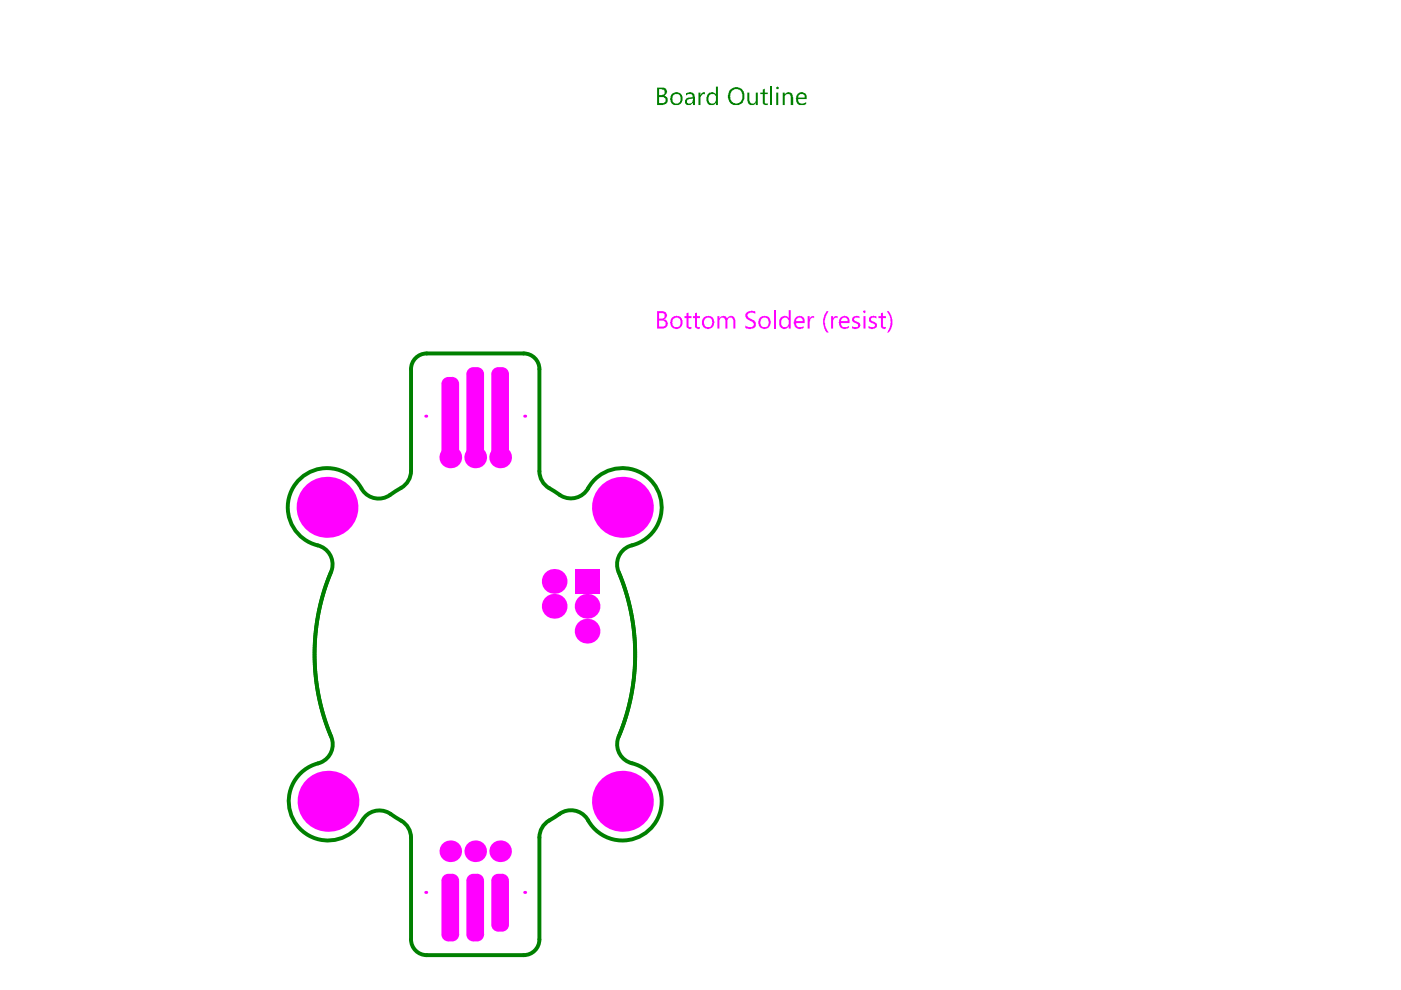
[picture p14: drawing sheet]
<svg xmlns="http://www.w3.org/2000/svg" width="297mm" height="210mm" viewBox="0 0 297 210" stroke-linecap="round" stroke-linejoin="round" font-family="sans-serif">
<path d="M87.1 78.3v21.5M90.5 74.9h20.5M114.4 78.3v21.6M70.2 121.3l-1.6 4.3-1 4.2-.7 4.6-.2 4.3 .2 4.7 .7 4.3 1 4.2 1.6 4.3M131.2 121.3l1.4 4 1.2 4.5 .7 4.6 .2 4.3-.3 4.7-.6 4.3-1.1 4.2-1.5 4.3M87.1 177.6v21.6M114.4 177.6v21.6M90.5 202.5h20.5" fill="none" stroke="#008000" stroke-width=".83"/>
<g fill="#008000">
<path d="M148.1 19.6h.4v.6l.2-.5 .7-.2 .1 .6a.66 .66 0 0 0-.8 0 .66 .66 0 0 0-.2 .7v1.5h-.4z"/>
<path d="M158.4 19.6h.5v1.5a.7 .7 0 0 0 .7 .9 .7 .7 0 0 0 .6-.9v-1.5h.5v2.7h-.5v-.4a.99 .99 0 0 1-1.1 .3 .99 .99 0 0 1-.7-1z"/>
<path d="M161.7 19l.4-.2v.8h.7v.4h-.7v1.4a.38 .38 0 0 0 .2 .6 .38 .38 0 0 0 .5-.1v.4h-.2a.57 .57 0 0 1-.8-.3l-.1-2h-.5v-.4h.5z"/>
<path d="M139.7 18.9v1.3h.6a.63 .63 0 0 0 .6-.7 .63 .63 0 0 0-.6-.6zM139.7 20.6v1.3h.7a.65 .65 0 0 0 .7-.7 .65 .65 0 0 0-.8-.6zM139.3 18.6h1.1a.87 .87 0 0 1 1 .6 .87 .87 0 0 1-.6 1.1 .95 .95 0 0 1 .8 1 .95 .95 0 0 1-.9 .9l-1.4 .1z"/>
<path d="M142.7 20.3a1.07 1.07 0 0 0 .8 1.7 1.11 1.11 0 0 0 .9-.9 1.11 1.11 0 0 0-.5-1.1h-.8zM142.4 20a1.38 1.38 0 0 1 1.9-.1 1.38 1.38 0 0 1 .1 2 1.29 1.29 0 0 1-1.7 .3 1.29 1.29 0 0 1-.5-1.6z"/>
<path d="M145.8 21.1a.58 .58 0 0 0 .3 .9 .58 .58 0 0 0 .7-.6l.1-.5zM145.4 19.7l.4-.1a1.06 1.06 0 0 1 1.6 1v1.7h-.5v-.4a1.06 1.06 0 0 1-1.7 0v-.7l.2-.3 .5-.2 1-.1-.1-.1a.69 .69 0 0 0-.5-.6 .69 .69 0 0 0-.7 .3l-.2 .1z"/>
<path d="M150 20.1a1.02 1.02 0 0 1 1.1-.6l.7 .5v-1.6h.4v3.9h-.4v-.4a1.2 1.2 0 0 1-1.6 .2 1.2 1.2 0 0 1-.4-1.5zM150.3 20.3a1.1 1.1 0 0 0 .6 1.7h.4l.4-.4 .1-.9a.82 .82 0 0 0-.6-.7 .82 .82 0 0 0-.9 .3z"/>
<path d="M155.1 19.4a2.05 2.05 0 0 0 .4 2.5 1.53 1.53 0 0 0 1.6-.5 1.53 1.53 0 0 0 .2-1.8 1.28 1.28 0 0 0-2.2-.2zM154.6 19.2a1.82 1.82 0 0 1 2.3-.5 1.82 1.82 0 0 1 .9 2.2v.1a1.77 1.77 0 0 1-2.2 1.3 1.77 1.77 0 0 1-1.2-2.3z"/>
</g>
<path d="M163.5 18.4v3.9" fill="none" stroke="#008000" stroke-width=".42"/>
<g fill="#008000">
<path d="M166 19.6h.4v.5a.88 .88 0 0 1 1-.6 .88 .88 0 0 1 .7 1l.1 1.8h-.6v-1.5a.66 .66 0 0 0-.6-.9 .66 .66 0 0 0-.6 .9v1.5h-.4z"/>
<path d="M164.5 18.7a.3 .3 0 0 1 .6 0 .3 .3 0 0 1-.6 0zM164.6 19.6h.4v2.7h-.4z"/>
<path d="M169.3 20.2l-.1 .5h1.4a.7 .7 0 0 0-.4-.8 .7 .7 0 0 0-.9 .3zM169.1 19.8a1.12 1.12 0 0 1 1.2-.2 1.12 1.12 0 0 1 .7 1v.4h-1.8a.94 .94 0 0 0 .6 .9 .94 .94 0 0 0 1.1-.3l-.1 .5a1.68 1.68 0 0 1-1.8-.1 2.22 2.22 0 0 1 0-1.9z"/>
</g>
<path d="M90.5 74.9a3.3 3.3 0 0 0-3.4 3.4M111 74.9a3.3 3.3 0 0 1 3.4 3.4M87.1 99.8a4.5 4.5 0 0 1-2.8 4.1l-.4 .3a5.1 5.1 0 0 1-5.3 1.1 5.5 5.5 0 0 1-2.4-2.5 8.4 8.4 0 0 0-14 .4 8.4 8.4 0 0 0 5.9 12.7 4.2 4.2 0 0 1 2.1 5.4M114.4 99.9a4.5 4.5 0 0 0 2.9 4.1 5.5 5.5 0 0 0 5.2 1.4 5.1 5.1 0 0 0 2.8-2.8 8.3 8.3 0 0 1 13.8 .7 8.3 8.3 0 0 1-5.7 12.5 4.2 4.2 0 0 0-2.2 5.5M70.2 156.2a4.3 4.3 0 0 1-3.6 5.9 8.4 8.4 0 0 0-3.1 13.5 8.4 8.4 0 0 0 13.7-2.3 4.4 4.4 0 0 1 6.5-.1 5.7 5.7 0 0 1 3.3 3.2l.1 1.2M131.2 156.2a4.2 4.2 0 0 0 2.8 5.6 8.3 8.3 0 0 1 4.4 13.4 8.3 8.3 0 0 1-13.9-1.6 4.4 4.4 0 0 0-6.7-.5 5.7 5.7 0 0 0-3.3 3.2l-.1 1.3M87.1 199.2a3.3 3.3 0 0 0 3.4 3.3M114.4 199.2a3.3 3.3 0 0 1-3.4 3.3" fill="none" stroke="#008000" stroke-width=".83"/>
<g fill="#f0f">
<path d="M145.6 66.4l.4-.1v.7h.6v.4h-.6v1.6a.37 .37 0 0 0 .2 .4 .37 .37 0 0 0 .4-.1l-.1 .4a.51 .51 0 0 1-.7-.1l-.2-.3v-1.9h-.5v-.4h.5z"/>
<path d="M147.4 66.4l.4-.1v.7h.6v.4h-.6v1.6a.37 .37 0 0 0 .2 .4 .37 .37 0 0 0 .4-.1l-.1 .4a.51 .51 0 0 1-.7-.1l-.2-.3v-1.9h-.5v-.4h.5z"/>
<path d="M152.1 67h.4l.1 .4a.81 .81 0 0 1 .8-.4 .81 .81 0 0 1 .7 .6 .94 .94 0 0 1 .9-.6 .94 .94 0 0 1 .8 .6l.1 2.1h-.4v-1.5a.66 .66 0 0 0-.6-.9 .66 .66 0 0 0-.7 .9v1.5h-.4v-1.6a.65 .65 0 0 0-.7-.8 .65 .65 0 0 0-.6 .9v1.5h-.4z"/>
<path d="M158.1 66.4a1.93 1.93 0 0 1 2-.3v.4a1.11 1.11 0 0 0-1.7 .3l.3 .5 .2 .1a1.92 1.92 0 0 1 1.3 1.2 1.09 1.09 0 0 1-1.1 1.2l-1.1-.2v-.6a1.27 1.27 0 0 0 1.8-.1v-.1a1.43 1.43 0 0 0-1-.9 1.14 1.14 0 0 1-.7-1.5z"/>
<path d="M139.7 66.4v1.2h.6a.58 .58 0 0 0 .6-.6 .58 .58 0 0 0-.6-.6zM139.7 68v1.2h.7a.65 .65 0 0 0 .7-.7 .65 .65 0 0 0-.8-.5zM139.3 66h1.1a.93 .93 0 0 1 1 .7 .93 .93 0 0 1-.6 1.1 .88 .88 0 0 1 .7 .5 .88 .88 0 0 1-.2 .9l-.1 .3-.5 .2h-1.4z"/>
<path d="M142.7 67.7l-.1 .4a.92 .92 0 0 0 .8 1.3 .92 .92 0 0 0 .9-1.3 .9 .9 0 0 0-.7-.7 .9 .9 0 0 0-.9 .3zM142.1 68.4a1.37 1.37 0 0 1 2.7 0 1.37 1.37 0 0 1-2.7 0z"/>
<path d="M149.4 67.8a1.02 1.02 0 0 0-.1 1.1 1.02 1.02 0 0 0 1 .4 .93 .93 0 0 0 .8-.9v-.1a.91 .91 0 0 0-.6-.9 .91 .91 0 0 0-1 .3zM149.1 67.3a1.36 1.36 0 0 1 1.6-.2 1.36 1.36 0 0 1 .8 1.4 1.35 1.35 0 0 1-1.9 1.1 1.35 1.35 0 0 1-.5-2.2z"/>
<path d="M161.3 67.8v.1a1 1 0 0 0 .2 1.2 1 1 0 0 0 1.2 .1 1.27 1.27 0 0 0-.1-1.8l-.8-.1zM161.1 67.3a1.36 1.36 0 0 1 1.8-.1 1.36 1.36 0 0 1 .3 1.8l-.1 .2a1.28 1.28 0 0 1-1.4 .5 1.28 1.28 0 0 1-.9-1.2l.1-.8z"/>
</g>
<path d="M164.3 65.8v3.9" fill="none" stroke="#f0f" stroke-width=".42"/>
<g fill="#f0f">
<path d="M171.2 67h.5v.6l.1-.3a.64 .64 0 0 1 .8-.3l-.1 .4a.37 .37 0 0 0-.4 0 .37 .37 0 0 0-.2 .3l-.2 .5v1.5h-.5z"/>
<path d="M175.3 66h.4a3.7 3.7 0 0 0-.3 4l.3 .5h-.4a3.8 3.8 0 0 1 0-4.5z"/>
<path d="M176.2 67h.4v.6l.2-.5 .8-.1v.4a.7 .7 0 0 0-.8 .2 .7 .7 0 0 0-.2 .7v1.4h-.4z"/>
<path d="M180.8 67.3l.4-.3 .5-.1 .5 .2v.5a.63 .63 0 0 0-.7-.3 .63 .63 0 0 0-.4 .6l.2 .2a1.37 1.37 0 0 1 1.1 .9 1.3 1.3 0 0 1-1.8 .6v-.5l.7 .2a.41 .41 0 0 0 .6-.2 .41 .41 0 0 0-.4-.5v-.1a.75 .75 0 0 1-.8-.3 .75 .75 0 0 1 .1-.9z"/>
<path d="M184.2 67.3l.5-.3 .5-.1 .6 .2v.5l-.5-.3a.46 .46 0 0 0-.7 .4 .46 .46 0 0 0 .6 .5 .79 .79 0 0 1 .7 .8 .79 .79 0 0 1-.8 .8l-1-.2v-.5l.7 .2a.47 .47 0 0 0 .5 0 .47 .47 0 0 0 .1-.6l-.2-.1a.98 .98 0 0 1-1-1.3z"/>
<path d="M186.8 66.4l.4-.1v.7h.6v.4h-.6v1.6a.37 .37 0 0 0 .2 .4 .37 .37 0 0 0 .4-.1v.4h-.5a.58 .58 0 0 1-.5-.8v-1.5h-.6v-.4h.6z"/>
<path d="M188 66h.4a3.5 3.5 0 0 1 0 4.5h-.4a3.2 3.2 0 0 0 .8-2.5l-.1-.9z"/>
<path d="M165.4 67.4a1.08 1.08 0 0 1 1.7-.2l.1 .2v-1.6h.4v3.9h-.4v-.5a1.17 1.17 0 0 1-1.5 .3 1.17 1.17 0 0 1-.5-1.4zM165.8 67.6a1.17 1.17 0 0 0 .5 1.7 .76 .76 0 0 0 .9-.8v-.4a.83 .83 0 0 0-1.4-.5z"/>
<path d="M168.8 67.8v.3h1.4a.71 .71 0 0 0-.6-.8 .71 .71 0 0 0-.8 .5zM168.5 67.6a1.11 1.11 0 0 1 1-.7 1.11 1.11 0 0 1 1 .7l.1 .9h-1.8a.74 .74 0 0 0 .3 .8 .74 .74 0 0 0 .8 0l.5-.2v.4a1.28 1.28 0 0 1-1.6 0 1.28 1.28 0 0 1-.4-1.5z"/>
<path d="M178.4 67.7l-.1 .4h1.4a.69 .69 0 0 0-.5-.7 .69 .69 0 0 0-.8 .3zM178 67.6a1.3 1.3 0 0 1 1.8-.4l.3 .6v.7h-1.8a.9 .9 0 0 0 .5 .9 .9 .9 0 0 0 1-.2l.2-.1a.73 .73 0 0 1-.7 .7 1.43 1.43 0 0 1-1.3-2.1z"/>
<path d="M183 66a.27 .27 0 0 1 .3-.2 .27 .27 0 0 1 .2 .3 .27 .27 0 0 1-.3 .3 .27 .27 0 0 1-.2-.3zM183.1 67h.4v2.7h-.4z"/>
<path d="M100.3 96.3v1.5zM98.9 96.3h1.4v1.5a1.46 1.46 0 0 1-1.4-1.5z"/>
<path d="M101.2 96.3h1.4zM101.2 96.3h1.4a1.46 1.46 0 0 1-1.4 1.5z"/>
<path d="M101.2 77.8v1.5zM101.2 77.8a1.46 1.46 0 0 1 1.4 1.5h-1.4z"/>
<path d="M98.9 79.3h1.4zM99.2 78.4l.7-.5 .4-.1v1.5h-1.4z"/>
<path d="M105.6 96.3v1.5zM104.2 96.3h1.4v1.5a1.46 1.46 0 0 1-1.4-1.5z"/>
<path d="M106.5 96.3h1.4zM106.5 96.3h1.4a1.46 1.46 0 0 1-1.4 1.5z"/>
<path d="M106.5 77.8v1.5zM106.5 77.8a1.46 1.46 0 0 1 1.4 1.5h-1.4z"/>
<path d="M104.2 79.3h1.4zM104.4 78.4l.8-.5 .4-.1v1.5h-1.4z"/>
<path d="M95.1 96.3v1.5zM93.6 96.3h1.5v1.5a1.46 1.46 0 0 1-1.5-1.5z"/>
<path d="M95.9 96.3h1.4zM95.9 96.3h1.4a1.46 1.46 0 0 1-1.4 1.5z"/>
<path d="M95.9 79.9v1.5zM95.9 79.9a1.46 1.46 0 0 1 1.4 1.5h-1.4z"/>
<path d="M93.6 81.4h1.5zM93.9 80.5l.7-.5 .5-.1v1.5h-1.5z"/>
<path d="M100.3 198.1v1.5zM98.9 198.1h1.4v1.5a1.46 1.46 0 0 1-1.4-1.5z"/>
<path d="M101.2 198.1h1.4zM101.2 198.1h1.4a1.46 1.46 0 0 1-1.4 1.5z"/>
<path d="M101.2 185.3v1.4zM101.2 185.3a1.46 1.46 0 0 1 1.4 1.4h-1.4z"/>
<path d="M98.9 186.7h1.4zM99.2 185.9l.7-.6h.4v1.4h-1.4z"/>
<path d="M105.6 196.1v1.4zM104.2 196.1h1.4v1.4a1.46 1.46 0 0 1-1.4-1.4z"/>
<path d="M106.5 196.1h1.4zM106.5 196.1h1.4a1.46 1.46 0 0 1-1.4 1.4z"/>
<path d="M106.5 185.3v1.4zM106.5 185.3a1.46 1.46 0 0 1 1.4 1.4h-1.4z"/>
<path d="M104.2 186.7h1.4zM104.4 185.9l.8-.6h.4v1.4h-1.4z"/>
<path d="M95.1 198.1v1.5zM93.6 198.1h1.5v1.5a1.46 1.46 0 0 1-1.5-1.5z"/>
<path d="M95.9 198.1h1.4zM95.9 198.1h1.4a1.46 1.46 0 0 1-1.4 1.5z"/>
<path d="M95.9 185.3v1.4zM95.9 185.3a1.46 1.46 0 0 1 1.4 1.4h-1.4z"/>
<path d="M93.6 186.7h1.5zM93.9 185.9l.7-.6h.5v1.4h-1.5z"/>
<circle cx="111.2" cy="189.2" r=".31"/>
<circle cx="90.3" cy="189.2" r=".31"/>
<circle cx="95.5" cy="180.5" r="2.29"/>
<circle cx="100.8" cy="180.5" r="2.29"/>
<circle cx="106" cy="180.5" r="2.29"/>
<circle cx="69.5" cy="169.9" r="6.5"/>
<circle cx="132" cy="169.9" r="6.5"/>
<circle cx="69.3" cy="107.6" r="6.5"/>
<circle cx="90.3" cy="88.2" r=".31"/>
<circle cx="95.5" cy="97" r="2.31"/>
<circle cx="100.8" cy="97" r="2.31"/>
<circle cx="106" cy="97" r="2.31"/>
<circle cx="111.2" cy="88.2" r=".31"/>
<circle cx="117.5" cy="128.5" r="2.62"/>
<circle cx="117.5" cy="123.3" r="2.62"/>
<circle cx="124.5" cy="133.8" r="2.62"/>
<circle cx="124.5" cy="128.5" r="2.62"/>
<circle cx="132" cy="107.6" r="6.5"/>
</g>
<g fill="#f0f">
<path d="M121.9 120.7h5.2v5.2h-5.2z" fill-rule="evenodd"/>
<path d="M98.9 79.3l1.4-1.5h.9l1.4 1.5v17l-1.4 1.5h-.9l-1.4-1.5z" fill-rule="evenodd"/>
<path d="M104.2 79.3l1.4-1.5h.9l1.4 1.5v17l-1.4 1.5h-.9l-1.4-1.5z" fill-rule="evenodd"/>
<path d="M93.6 81.4l1.5-1.5h.8l1.4 1.5v14.9l-1.4 1.5h-.8l-1.5-1.5z" fill-rule="evenodd"/>
<path d="M98.9 186.7l1.4-1.4h.9l1.4 1.4v11.4l-1.4 1.5h-.9l-1.4-1.5z" fill-rule="evenodd"/>
<path d="M104.2 186.7l1.4-1.4h.9l1.4 1.4v9.4l-1.4 1.4h-.9l-1.4-1.4z" fill-rule="evenodd"/>
<path d="M93.6 186.7l1.5-1.4h.8l1.4 1.4v11.4l-1.4 1.5h-.8l-1.5-1.5z" fill-rule="evenodd"/>
</g>
</svg>
